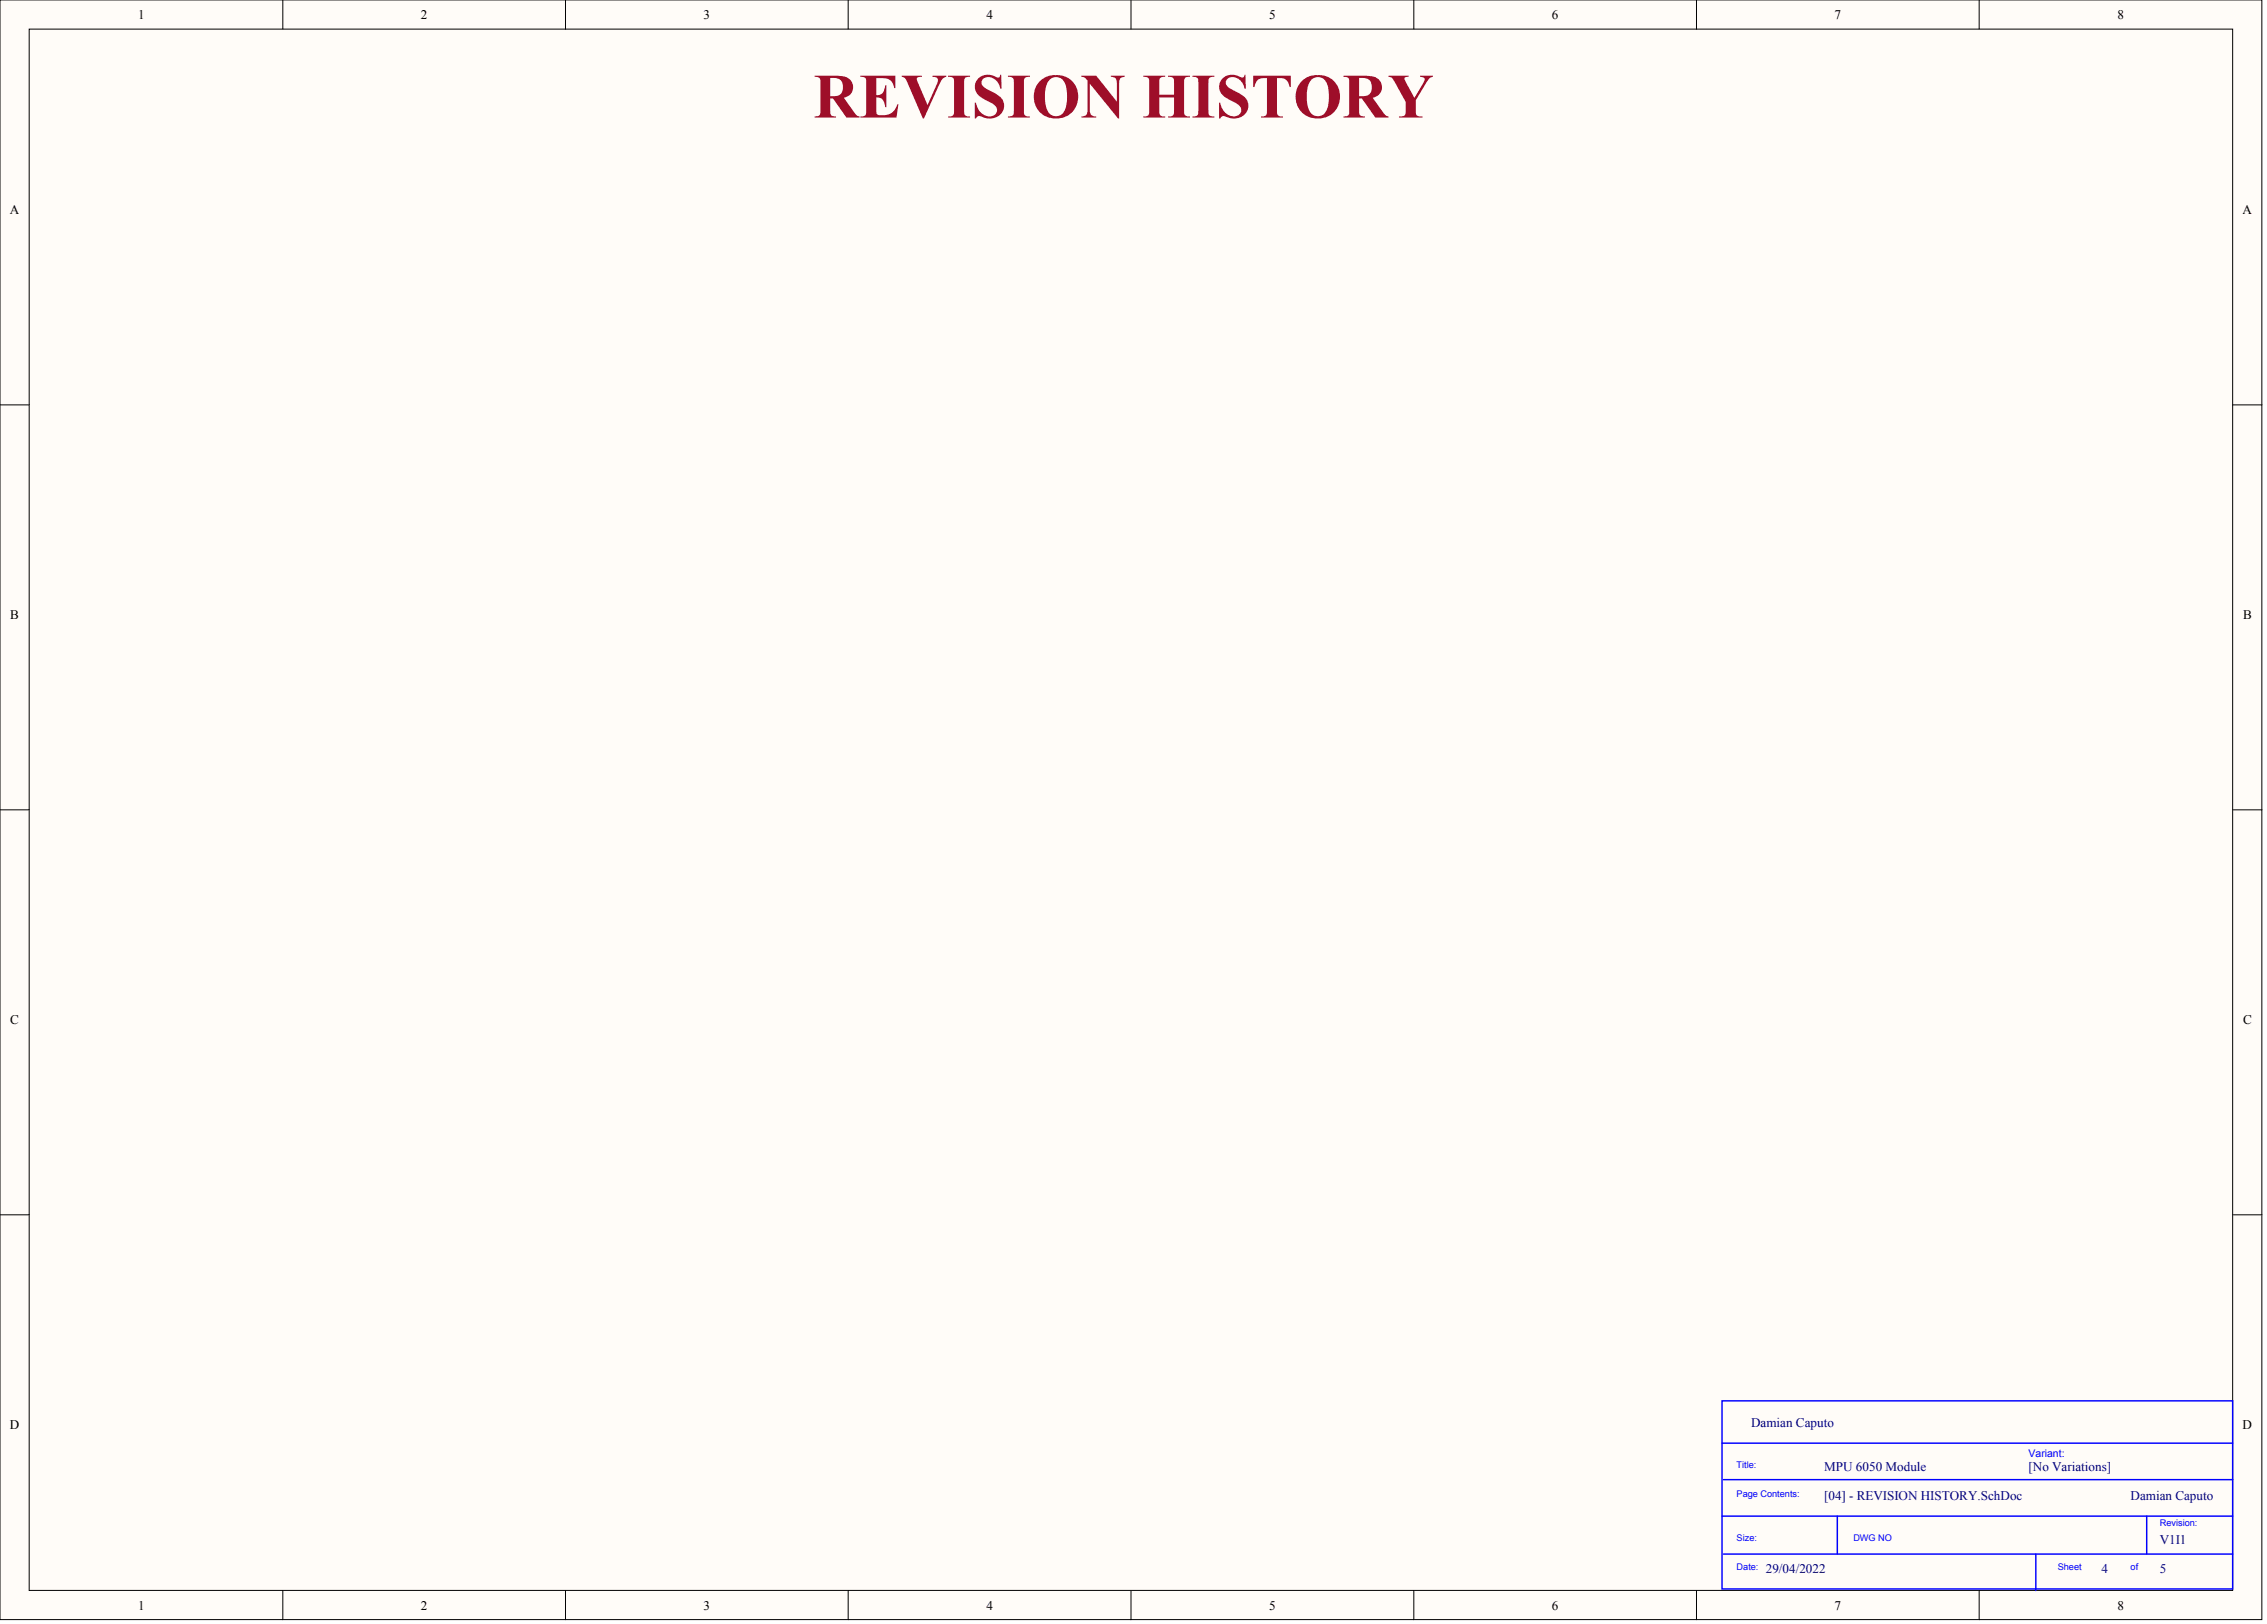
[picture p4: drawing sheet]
<svg xmlns="http://www.w3.org/2000/svg" width="328mm" height="235mm" viewBox="0 0 328 235" stroke-linecap="round" stroke-linejoin="round" font-family="sans-serif">
<defs><g id="words">
<text font-size="9.1" fill="#9e0e29" x="117.7" y="17">REVISION HISTORY</text>
<g font-size="1.9">
<text x="20" y="2.7">1</text>
<text x="60.9" y="2.7">2</text>
<text x="101.8" y="2.7">3</text>
<text x="142.7" y="2.7">4</text>
<text x="183.7" y="2.7">5</text>
<text x="224.6" y="2.7">6</text>
<text x="265.5" y="2.7">7</text>
<text x="306.4" y="2.7">8</text>
<text x="1.4" y="31">A</text>
<text x="324.5" y="31">A</text>
<text x="1.5" y="89.6">B</text>
<text x="324.6" y="89.6">B</text>
<text x="1.5" y="148.2">C</text>
<text x="324.6" y="148.2">C</text>
<text x="1.4" y="206.7">D</text>
<text x="324.5" y="206.7">D</text>
<text x="20" y="232.9">1</text>
<text x="60.9" y="232.9">2</text>
<text x="101.8" y="232.9">3</text>
<text x="142.7" y="232.9">4</text>
<text x="183.7" y="232.9">5</text>
<text x="224.6" y="232.9">6</text>
<text x="265.5" y="232.9">7</text>
<text x="306.4" y="232.9">8</text>
</g>
<g font-size="1.9" fill="#000080">
<text x="253.4" y="206.5">Damian Caputo</text>
<text x="264" y="212.8">MPU 6050 Module</text>
<text x="293.6" y="212.8">[No Variations]</text>
<text x="264" y="217">[04] - REVISION HISTORY.SchDoc</text>
<text x="308.4" y="217">Damian Caputo</text>
<text x="255.6" y="227.6">29/04/2022</text>
<text x="304.1" y="227.6">4</text>
<text x="312.6" y="223.4">V1I1</text>
<text x="312.6" y="227.6">5</text>
</g>
<text font-size="1.5" fill="#00f" x="293.6" y="210.8">Variant:</text>
<g font-size="1.3" fill="#00f">
<text x="251.3" y="212.3">Title:</text>
<text x="251.3" y="216.5">Page Contents:</text>
<text x="312.6" y="220.8">Revision:</text>
<text x="251.3" y="222.9">Size:</text>
<text x="251.3" y="227.1">Date:</text>
<text x="268.2" y="222.9">DWG NO</text>
<text x="297.8" y="227.1">Sheet</text>
<text x="308.4" y="227.1">of</text>
</g>
</g></defs>
<g fill="#fffcf8" stroke="#000" stroke-width=".14">
<path d="M0 0h327.3v234.3h-327.3z"/>
<path d="M4.2 4.2h318.9v225.9h-318.9z"/>
</g>
<g fill="none" stroke="#000" stroke-width=".14">
<path d="M40.9 0v4.2M81.8 0v4.2M122.7 0v4.2M163.7 0v4.2M204.6 0v4.2M245.5 0v4.2M286.4 0v4.2M0 58.6h4.2M323.1 58.6h4.3M0 117.2h4.2M323.1 117.2h4.3M0 175.7h4.2"/>
<path d="M323.1 175.7h4.3M40.9 230.1v4.2M81.8 230.1v4.2M122.7 230.1v4.2M163.7 230.1v4.2M204.6 230.1v4.2M245.5 230.1v4.2M286.4 230.1v4.2"/>
</g>
<path d="M249.2 202.7h73.9v27.2h-73.9zM249.2 208.8h73.9M249.2 219.3h73.9M249.4 214.1h73.7M265.9 219.3v5.5M310.7 219.3v5.5M249.4 224.8h73.7M294.6 224.8v5.3" fill="none" stroke="#00f" stroke-width=".21"/>
<use href="#words"/>
</svg>
